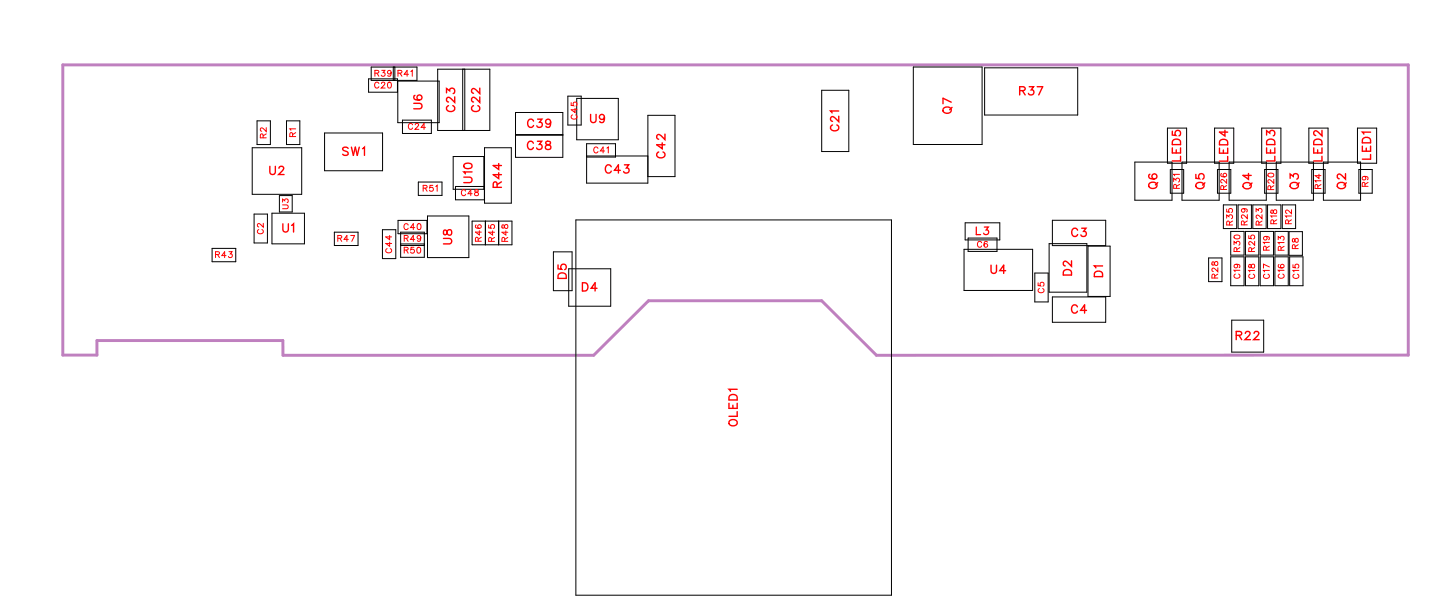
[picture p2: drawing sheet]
<svg xmlns="http://www.w3.org/2000/svg" width="125mm" height="52mm" viewBox="0 0 125 52" stroke-linecap="round" stroke-linejoin="round" font-family="sans-serif">
<defs><g id="words">
<g font-size="1.2" fill="#fff">
<text x="36.7" y="9.4" transform="rotate(-90 36.7 9.4)">U6</text>
<text x="39.5" y="9.7" transform="rotate(-90 39.5 9.7)">C23</text>
<text x="41.7" y="9.7" transform="rotate(-90 41.7 9.7)">C22</text>
<text x="45.4" y="11.3">C39</text>
<text x="50.9" y="10.9">U9</text>
<text x="72.6" y="11.3" transform="rotate(-90 72.6 11.3)">C21</text>
<text x="82.3" y="9.8" transform="rotate(-90 82.3 9.8)">Q7</text>
<text x="87.9" y="8.5">R37</text>
<text x="23.2" y="15.3">U2</text>
<text x="29.5" y="13.7">SW1</text>
<text x="41" y="15.8" transform="rotate(-90 41 15.8)">U10</text>
<text x="43.5" y="16.2" transform="rotate(-90 43.5 16.2)">R44</text>
<text x="45.4" y="13.2">C38</text>
<text x="52.1" y="15.2">C43</text>
<text x="57.6" y="13.7" transform="rotate(-90 57.6 13.7)">C42</text>
<text x="100" y="16.3" transform="rotate(-90 100 16.3)">Q6</text>
<text x="102.1" y="13.9" transform="rotate(-90 102.1 13.9)">LED5</text>
<text x="104.1" y="16.3" transform="rotate(-90 104.1 16.3)">Q5</text>
<text x="106.1" y="13.9" transform="rotate(-90 106.1 13.9)">LED4</text>
<text x="108.2" y="16.3" transform="rotate(-90 108.2 16.3)">Q4</text>
<text x="110.2" y="13.9" transform="rotate(-90 110.2 13.9)">LED3</text>
<text x="112.2" y="16.3" transform="rotate(-90 112.2 16.3)">Q3</text>
<text x="114.3" y="13.9" transform="rotate(-90 114.3 13.9)">LED2</text>
<text x="116.3" y="16.3" transform="rotate(-90 116.3 16.3)">Q2</text>
<text x="118.5" y="13.8" transform="rotate(-90 118.5 13.8)">LED1</text>
<text x="24.3" y="20.3">U1</text>
<text x="39.2" y="21.1" transform="rotate(-90 39.2 21.1)">U8</text>
<text x="85.4" y="23.9">U4</text>
<text x="92.3" y="20.7">C3</text>
<text x="92.7" y="23.8" transform="rotate(-90 92.7 23.8)">D2</text>
<text x="95.4" y="23.9" transform="rotate(-90 95.4 23.9)">D1</text>
<text x="49.1" y="24" transform="rotate(-90 49.1 24)">D5</text>
<text x="50.2" y="25.4">D4</text>
<text x="92.3" y="27.3">C4</text>
<text x="106.5" y="29.6">R22</text>
<text x="63.9" y="36.7" transform="rotate(-90 63.9 36.7)">OLED1</text>
</g>
<text font-size="1.1" fill="#fff" x="84.1" y="20.5">L3</text>
<g font-size=".9" fill="#fff">
<text x="23.2" y="11.9" transform="rotate(-90 23.2 11.9)">R2</text>
<text x="25.7" y="11.8" transform="rotate(-90 25.7 11.8)">R1</text>
<text x="32.3" y="7.8">C20</text>
<text x="32.3" y="6.8">R39 R41</text>
<text x="35.2" y="11.4">C24</text>
<text x="50" y="10.3" transform="rotate(-90 50 10.3)">C45</text>
<text x="36.4" y="16.7">R51</text>
<text x="39.7" y="17.1">C48</text>
<text x="51.1" y="13.4">C41</text>
<text x="101.9" y="16.3" transform="rotate(-90 101.9 16.3)">R31</text>
<text x="106" y="16.4" transform="rotate(-90 106 16.4)">R26</text>
<text x="110" y="16.4" transform="rotate(-90 110 16.4)">R20</text>
<text x="114.1" y="16.3" transform="rotate(-90 114.1 16.3)">R14</text>
<text x="118.2" y="16.1" transform="rotate(-90 118.2 16.1)">R9</text>
<text x="18.5" y="22.4">R43</text>
<text x="22.9" y="20.2" transform="rotate(-90 22.9 20.2)">C2</text>
<text x="29.1" y="21">R47</text>
<text x="34" y="21.8" transform="rotate(-90 34 21.8)">C44</text>
<text x="34.8" y="20">C40</text>
<text x="34.8" y="22">R50</text>
<text x="34.8" y="21">R49</text>
<text x="41.7" y="20.8" transform="rotate(-90 41.7 20.8)">R46</text>
<text x="42.8" y="20.8" transform="rotate(-90 42.8 20.8)">R45</text>
<text x="44" y="20.8" transform="rotate(-90 44 20.8)">R48</text>
<text x="84.2" y="21.5">C6</text>
<text x="105.2" y="24" transform="rotate(-90 105.2 24)">R28</text>
<text x="106.5" y="19.4" transform="rotate(-90 106.5 19.4)">R35</text>
<text x="107.1" y="21.7" transform="rotate(-90 107.1 21.7)">R30</text>
<text x="107.7" y="19.4" transform="rotate(-90 107.7 19.4)">R29</text>
<text x="108.4" y="21.7" transform="rotate(-90 108.4 21.7)">R25</text>
<text x="109" y="19.4" transform="rotate(-90 109 19.4)">R23</text>
<text x="109.7" y="21.6" transform="rotate(-90 109.7 21.6)">R19</text>
<text x="110.3" y="19.3" transform="rotate(-90 110.3 19.3)">R18</text>
<text x="110.9" y="21.6" transform="rotate(-90 110.9 21.6)">R13</text>
<text x="111.6" y="19.3" transform="rotate(-90 111.6 19.3)">R12</text>
<text x="112.1" y="21.5" transform="rotate(-90 112.1 21.5)">R8</text>
<text x="90.2" y="25.3" transform="rotate(-90 90.2 25.3)">C5</text>
<text x="107.1" y="24" transform="rotate(-90 107.1 24)">C19</text>
<text x="108.4" y="24" transform="rotate(-90 108.4 24)">C18</text>
<text x="109.7" y="24" transform="rotate(-90 109.7 24)">C17</text>
<text x="110.9" y="24" transform="rotate(-90 110.9 24)">C16</text>
<text x="112.2" y="24" transform="rotate(-90 112.2 24)">C15</text>
</g>
<text font-size=".8" fill="#fff" x="25.1" y="18" transform="rotate(-90 25.1 18)">U3</text>
</g></defs>
<path d="M5.4 5.6h116v25h-45.8l-4.8-4.7h-14.9l-4.7 4.7h-26.8v-1.3h-16v1.3h-3z" fill="none" stroke="#bf80bf" stroke-width=".25"/>
<g fill="none" stroke="#000" stroke-width=".09">
<path d="M21.7 12.7h4.3v4h-4.3zM21.9 18.4h1.2v2.5h-1.2zM22.2 10.4h1.1v2.1h-1.1zM23.4 18.4h2.8v2.6h-2.8zM24.1 16.8h1.1v1.5h-1.1zM24.7 10.4h1.2v2.1h-1.2zM28 11.5h5v3.2h-5zM31.8 6.8h2.5v1.1h-2.5zM32 5.8h3.9v1.1h-3.9zM33 19.8h1.1v2.5h-1.1zM33.9 5.8v1.1M34 5.8v1.1"/>
<path d="M34.3 7h3.6v3.6h-3.6zM34.3 19h2.5v1.1h-2.5zM34.7 10.3h2.5v1.2h-2.5zM36.1 15.7h2v1.1h-2zM36.9 18.6h3.5v3.6h-3.5zM37.7 6h4.5v5.2h-4.5zM39.1 13.5h2.6v2.8h-2.6zM39.9 6v5.2M40.1 6v5.2M40.7 19h3.4v2.1h-3.4zM41.8 16.1h-2.5v1.1h2.5M41.8 12.7h2.3v4.8h-2.3z"/>
<path d="M41.8 19v2.1M43 19v2.1M44.4 9.7h4.1v3.9h-4.1zM44.4 11.6h4.1M44.4 11.7h4.1M49 8.3h1.1v2.5h-1.1zM49.6 18.9h27.3v32.4h-27.3zM49.7 8.5h3.6v3.5h-3.6zM50.6 13.5h2.5v-1.1h-2.5v3.4h5.3v-5.9h2.3v5.3h-2.3M50.6 13.4h5.3M70.8 7.8h2.4v5.3h-2.4zM78.7 5.8h6v6.6h-6z"/>
<path d="M83.2 19.2h3v1.5h-3zM84.9 5.8h8v4.1h-8zM90.7 19h4.6v2.2h-4.6zM97.8 14h3.2v3.2h-3.2zM100.7 11h1.6v3.1h-1.6zM100.9 14.6h1.2v2h-1.2zM101.9 14h3.2v3.2h-3.2zM104.7 11h1.7v3.1h-1.7zM105 14.6h1.1v2h-1.1zM105.5 17.7h1.1v2h-1.1zM106 14h3.2v3.2h-3.2zM106.1 19.9h1.2v2.1h-1.2z"/>
<path d="M106.7 17.7h1.2v2h-1.2zM107.4 19.9h1.1v2.1h-1.1zM108 17.7h1.2v2h-1.2zM108.6 19.9h1.2v2.1h-1.2zM108.8 11h1.6v3.1h-1.6zM109 14.6h1.2v2h-1.2zM109.3 17.7h1.1v2h-1.1zM109.9 19.9h1.2v2.1h-1.2zM110 14h3.2v3.2h-3.2zM110.6 17.7h1.1v2h-1.1zM111.1 20h1.2v2h-1.2zM112.8 11h1.7v3.1h-1.7z"/>
<path d="M113.1 14.6h1.1v2h-1.1zM114.1 14h3.2v3.2h-3.2zM117 11h1.7v3.1h-1.7zM117.2 14.6h1.1v2h-1.1zM18.3 21.4h2v1.1h-2zM28.8 20h2.1v1.2h-2.1zM34.5 20h2.1v2.2h-2.1zM34.5 21h2.1M34.5 21.2h2.1M47.7 21.7h1.6v3.3h-1.6zM49 23.2h3.7v3.2h-3.7zM83.1 21.5h5.9v3.5h-5.9z"/>
<path d="M83.5 20.5h2.5v1.2h-2.5zM89.2 23.5h1.2v2.5h-1.2zM90.5 21h3.2v4.2h-3.2zM90.7 25.6h4.6v2.2h-4.6zM93.8 21.2h1.9v4.3h-1.9zM104.2 22.2h1.2v2.1h-1.2zM106.1 22.1h1.2v2.5h-1.2zM106.2 27.6h2.7v2.7h-2.7zM107.4 22.1h1.1v2.5h-1.1zM108.6 22.1h1.2v2.5h-1.2zM109.9 22.1h1.2v2.5h-1.2zM111.2 22.1h1.1v2.5h-1.1z"/>
</g>
<g fill="none" stroke="#f00" stroke-width=".09">
<path d="M22.3 19.8a.19 .19 0 0 0-.1 .2 .19 .19 0 0 0 .2 .1h.1a.19 .19 0 0 0 .2-.1 .19 .19 0 0 0-.1-.2M22.7 11.9v-.3l-.2-.1-.1 .4h.6M22.7 19.2v.4l-.4-.3-.1 .1 .1 .2M23 11v.3l-.4-.3-.2 .1 .2 .2M23 11.5l-.3 .2M24.4 17.7h.3l.1 .1v.2h-.4M24.4 17.4v-.2l.1 .1a.16 .16 0 0 1 .3-.1 .16 .16 0 0 1 0 .3M25.2 11.8v-.3l-.1-.1-.1 .4h.5M25.5 11.1h-.5l.1 .1M25.5 11.4l-.3 .2M32.3 6.3h.3l.1-.1-.4-.1v.5M32.5 6.3l.2 .3"/>
<path d="M32.7 7.2a.19 .19 0 0 0-.3-.1 .19 .19 0 0 0-.1 .2v.1a.19 .19 0 0 0 .2 .2 .19 .19 0 0 0 .2-.1M32.9 7.2l.2-.1 .1 .1-.3 .4h.3M32.9 6.1h.3l-.2 .2a.17 .17 0 0 1 .2 .2 .17 .17 0 0 1-.3 0M33.5 7.1a.23 .23 0 0 1 .2 .2 .23 .23 0 0 1-.2 .3l-.1-.2zM33.7 6.2a.16 .16 0 0 1-.2 .2 .16 .16 0 0 1-.1-.3 .16 .16 0 0 1 .3 0l-.1 .4h-.2M34.3 6.3h.3l.1-.1-.4-.1v.5M34.5 6.3l.2 .3M35.2 19.4a.19 .19 0 0 0-.2-.1 .19 .19 0 0 0-.2 .2v.1a.19 .19 0 0 0 .2 .2 .19 .19 0 0 0 .2-.1M35.2 6.4h-.3l.2-.3v.5M35.4 6.2l.1-.1v.5M35.6 10.8a.19 .19 0 0 0-.2-.2 .19 .19 0 0 0-.2 .2v.1a.19 .19 0 0 0 .2 .2 .19 .19 0 0 0 .2-.1M35.8 19.6h-.4l.2-.3v.5"/>
<path d="M35.8 10.8l.2-.2 .1 .2-.3 .3h.3M36 19.3a.23 .23 0 0 1 .3 .2 .23 .23 0 0 1-.3 .3v-.2zM36.5 16.2h.3v-.1l-.3-.1v.5M36.7 16.2l.1 .3M36.7 11h-.4l.3-.4v.5M37.3 16h-.2l-.1 .2a.18 .18 0 0 1 .3 0 .18 .18 0 0 1 0 .2 .18 .18 0 0 1-.3 0M37.6 16.1l.1-.1v.5M40.1 16.5a.19 .19 0 0 0-.2-.2 .19 .19 0 0 0-.1 .2v.2a.19 .19 0 0 0 .1 .2 .19 .19 0 0 0 .2-.2M40.7 16.7h-.4l.3-.4v.6M41 16.4v.1l.3 .2a.17 .17 0 0 1-.2 .2 .17 .17 0 0 1-.2-.2l.3-.2v-.1zM41.1 19.4h-.1a.22 .22 0 0 0 .2 .3 .22 .22 0 0 0 .2-.3 .16 .16 0 0 0-.2 .1 .16 .16 0 0 0 .1 .2M41.3 19.9v.3l-.3-.2h.5"/>
<path d="M42.1 19.4v.2l.2 .1a.18 .18 0 0 1 0-.3 .18 .18 0 0 1 .3 0 .18 .18 0 0 1-.1 .3M42.5 19.9v.3l-.4-.2h.5M43.3 19.4v.2l.1 .1 .2-.4a.17 .17 0 0 1 .2 .2 .17 .17 0 0 1-.2 .2l-.2-.3zM43.6 19.9v.3l-.3-.2h.5M49.2 8.8v.3h.3a.18 .18 0 0 1 0-.3 .18 .18 0 0 1 .2 .1 .18 .18 0 0 1 0 .2M49.4 9.9a.19 .19 0 0 0-.2 .2 .19 .19 0 0 0 .2 .2h.2a.19 .19 0 0 0 .2-.2 .19 .19 0 0 0-.2-.2M49.6 9.3v.4l-.4-.2h.6M51.6 12.8a.19 .19 0 0 0-.3-.1 .19 .19 0 0 0-.1 .2v.1a.19 .19 0 0 0 .1 .2 .19 .19 0 0 0 .3-.1M52.1 13h-.3l.2-.3v.5M52.3 12.8l.1-.1v.5M101.2 15.6v-.2l.2 .1a.17 .17 0 0 1 .3-.1 .17 .17 0 0 1-.1 .3M101.4 16.2v-.3h-.1l-.1 .3h.5"/>
<path d="M101.7 15h-.5l.1 .1M101.7 15.9l-.3 .2M105.3 14.9v.1a.22 .22 0 0 0 .2 .3 .22 .22 0 0 0 .2-.4 .16 .16 0 0 0-.2 .1 .16 .16 0 0 0 .1 .2M105.5 16.3v-.3h-.2l-.1 .3h.6M105.8 18.8v-.3l.2 .2a.17 .17 0 0 1 .2-.2 .17 .17 0 0 1 0 .3M105.8 18v.2l.2 .1a.18 .18 0 0 1 0-.3 .18 .18 0 0 1 .2 0 .18 .18 0 0 1 0 .3M105.8 15.4v.4l-.4-.3-.2 .1 .2 .2M105.8 16l-.3 .2M106 19.4v-.3l-.1-.1-.1 .4h.5M106.3 19l-.3 .2M107.2 18a.16 .16 0 0 1 .1 .2 .16 .16 0 0 1-.2 .1 .16 .16 0 0 1 0-.3h.4v.3M107.3 19.4l-.1-.3-.1-.1-.1 .4h.5"/>
<path d="M107.5 18.5v.3l-.3-.3-.2 .1 .1 .2M107.5 19l-.2 .2M108.3 18.2v-.2l.2 .1a.17 .17 0 0 1 .3-.1 .17 .17 0 0 1-.1 .3M108.5 19.4v-.3l-.1-.1-.1 .4h.5M108.8 18.5v.3l-.4-.3-.1 .1 .1 .2M108.8 19l-.3 .2M109.3 15a.25 .25 0 0 1 .3-.1 .25 .25 0 0 1 .2 .3 .25 .25 0 0 1-.3 .1 .25 .25 0 0 1-.2-.3zM109.6 16.3l-.1-.3h-.1l-.1 .3h.5M109.6 18.1v.3h.1l.2-.3a.17 .17 0 0 1 .2 .1 .17 .17 0 0 1-.2 .2l-.2-.3zM109.8 19.3v-.3l-.1-.1-.1 .4h.5M109.8 15.5v.3l-.3-.3-.2 .1 .1 .2M109.8 16l-.2 .2"/>
<path d="M110.1 18.6h-.5l.1 .1M110.1 18.9l-.3 .2M111.1 19.3v-.3l-.2-.1-.1 .4h.5M111.3 18.6h-.5l.1 .1M111.3 18.1v.3l-.3-.3-.2 .1 .2 .2M111.3 18.9l-.2 .2M113.6 16.2v-.3h-.1l-.1 .3h.5M113.7 15v.4l-.3-.3h.5M113.9 15.6h-.5l.1 .1M113.9 15.9l-.3 .2M117.6 15.2a.16 .16 0 0 1 .1 .2 .16 .16 0 0 1-.2 .1 .16 .16 0 0 1 0-.3l.4 .1v.2M117.7 16.1v-.3l-.2-.1-.1 .4h.5"/>
<path d="M117.9 15.7l-.2 .2M18.6 21.9h.3v-.1l-.3-.1v.5M18.8 21.9l.1 .3M19.5 22h-.4l.3-.3v.5M19.7 21.7h.3l-.1 .2a.17 .17 0 0 1 .1 .2 .17 .17 0 0 1-.3 0M29.1 20.5h.3l.1-.1-.4-.1v.5M29.3 20.5l.2 .3M30 20.6h-.3l.2-.3v.5M30.2 20.3h.4l-.3 .5M33.4 21.4a.19 .19 0 0 0-.1 .2 .19 .19 0 0 0 .1 .2h.2a.19 .19 0 0 0 .2-.2 .19 .19 0 0 0-.2-.2M33.6 20.9v.3l-.3-.2h.5M33.6 20.3v.3l-.3-.2h.5"/>
<path d="M34.9 20.5h.2l.1-.1-.3-.1v.5M34.9 21.5h.2l.1-.1-.3-.1v.5M35 20.5l.2 .3M35 21.5l.2 .3M35.7 21.3h-.3v.2a.18 .18 0 0 1 .3 0 .18 .18 0 0 1 0 .3 .18 .18 0 0 1-.3-.1M35.8 20.6h-.4l.2-.3v.5M36 21.3a.23 .23 0 0 1 .3 .3 .23 .23 0 0 1-.3 .2l-.1-.2zM36.3 20.5a.16 .16 0 0 1-.2 .1 .16 .16 0 0 1-.1-.3 .16 .16 0 0 1 .2 .1v.4l-.2-.1M41.2 20.8v-.3l-.1-.1-.1 .4h.5M41.5 20.4l-.3 .2M42.4 20.8l-.1-.3h-.1l-.1 .3h.5M42.6 20.5l-.2 .1"/>
<path d="M43.5 20.8v-.3h-.1l-.1 .3h.5M43.8 20.5l-.3 .1M84.6 20.9a.19 .19 0 0 0-.2-.1 .19 .19 0 0 0-.1 .2v.1a.19 .19 0 0 0 .1 .2 .19 .19 0 0 0 .2-.1M85.1 20.9v-.1a.22 .22 0 0 0-.3 .2 .22 .22 0 0 0 .3 .2 .16 .16 0 0 0-.1-.2 .16 .16 0 0 0-.2 .1M89.5 24.4v.2h.2a.18 .18 0 0 1 0-.2 .18 .18 0 0 1 .3 0 .18 .18 0 0 1-.1 .3M89.6 24.9a.19 .19 0 0 0-.1 .2 .19 .19 0 0 0 .2 .1h.1a.19 .19 0 0 0 .2-.1 .19 .19 0 0 0-.1-.2M104.5 22.6v.2h.1l.2-.3a.17 .17 0 0 1 .2 .2 .17 .17 0 0 1-.2 .2l-.1-.3zM104.7 24v-.3l-.1-.1-.1 .4h.5M105 23.1v.3l-.4-.3-.1 .1 .1 .2M105 23.6l-.3 .2M106.4 21.1v-.3l.2 .2a.18 .18 0 0 1 .3-.2 .17 .17 0 0 1-.1 .3M106.4 20.3a.25 .25 0 0 1 .3-.1 .25 .25 0 0 1 .2 .3 .25 .25 0 0 1-.3 .1 .25 .25 0 0 1-.2-.3z"/>
<path d="M106.5 23.6a.19 .19 0 0 0-.1 .2 .19 .19 0 0 0 .2 .2h.1a.19 .19 0 0 0 .2-.2 .19 .19 0 0 0-.1-.2M106.6 22.8a.16 .16 0 0 1 .1 .2 .16 .16 0 0 1-.2 0 .16 .16 0 0 1 0-.2h.4l-.1 .3M106.6 21.7v-.3l-.1-.1-.1 .4h.5M106.9 23.3h-.5l.1 .1M106.9 21.3l-.3 .2M107.7 20.3v.2l.2 .1a.18 .18 0 0 1 0-.3 .18 .18 0 0 1 .2 0 .18 .18 0 0 1 0 .3M107.7 22.8v.2l.1 .1 .2-.3a.17 .17 0 0 1 .2 .1 .17 .17 0 0 1-.2 .2l-.2-.3zM107.8 23.6a.19 .19 0 0 0-.1 .2 .19 .19 0 0 0 .2 .2h.1a.19 .19 0 0 0 .2-.2 .19 .19 0 0 0-.2-.2M107.9 21.7v-.3l-.1-.1-.1 .4h.5M108.2 23.3h-.5l.1 .1M108.2 20.8v.3l-.4-.3-.1 .1 .1 .2M108.2 21.3l-.3 .2"/>
<path d="M109.1 23.6a.19 .19 0 0 0-.2 .2 .19 .19 0 0 0 .2 .2h.1a.19 .19 0 0 0 .2-.2 .19 .19 0 0 0-.1-.2M109.1 20.4a.16 .16 0 0 1 .1 .2 .16 .16 0 0 1-.2 0 .16 .16 0 0 1 0-.2h.4v.3M109.2 21.5v-.2l-.2-.1-.1 .3h.5M109.4 23.3h-.5l.1 .1M109.4 20.9h-.5l.1 .1M109.4 23l-.5-.2v.3M109.4 21.2l-.2 .2M110.2 20.6v-.2l.2 .1a.17 .17 0 0 1 .3-.1 .17 .17 0 0 1-.1 .3M110.3 22.8h-.1a.22 .22 0 0 0 .2 .3 .22 .22 0 0 0 .2-.3 .16 .16 0 0 0-.2 .1 .16 .16 0 0 0 .1 .2M110.3 23.6a.19 .19 0 0 0-.1 .2 .19 .19 0 0 0 .2 .2h.1a.19 .19 0 0 0 .2-.2 .19 .19 0 0 0-.1-.2M110.4 21.6v-.3l-.1-.1-.1 .4h.5M110.7 23.3h-.5l.1 .1"/>
<path d="M110.7 20.9h-.5l.1 .1M110.7 21.2l-.3 .2M111.4 20.6v.2h.1l.3-.3a.17 .17 0 0 1 .1 .2 .17 .17 0 0 1-.1 .2l-.2-.3zM111.5 22.8v.2l.2 .1a.18 .18 0 0 1 0-.3 .18 .18 0 0 1 .3 0 .18 .18 0 0 1-.1 .3M111.6 23.6a.19 .19 0 0 0-.1 .2 .19 .19 0 0 0 .2 .2h.1a.19 .19 0 0 0 .2-.2 .19 .19 0 0 0-.1-.2M111.7 21.4l-.1-.3h-.1l-.1 .3h.5M111.9 21.1l-.2 .1M112 23.3h-.5l.1 .1"/>
</g>
<g fill="none" stroke="#f00" stroke-width=".12">
<path d="M23.3 14.3v.5l.2 .2 .2-.1v-.6M24.1 14.5l.1-.2h.1l.2 .2-.1 .2-.4 .3h.5M24.4 19.3v.5l.2 .2 .2-.1 .1-.6M25.1 19.4l.2-.1v.7M30 12.8l-.2-.1-.3 .1 .1 .1 .4 .2v.2l-.2 .1-.3-.1M30.3 12.7l.2 .7 .1-.7 .2 .7 .2-.7M31.3 12.8l.1-.1v.7M35.7 8.9h.5l.2 .2-.1 .2-.6 .1M35.8 8.2h-.1a.35 .35 0 0 0 .3 .5 .35 .35 0 0 0 .4-.3 .22 .22 0 0 0-.2-.2 .22 .22 0 0 0-.3 .2 .22 .22 0 0 0 .2 .2M38.3 19.9v.3h.1l.3-.4a.24 .24 0 0 1 .3 .2 .24 .24 0 0 1-.3 .3l-.1-.1-.1-.3zM38.5 8v-.4l.3 .2a.24 .24 0 0 1 .3-.1 .24 .24 0 0 1 0 .4M38.7 9.1a.26 .26 0 0 0-.2 .3 .26 .26 0 0 0 .3 .2h.1a.26 .26 0 0 0 .3-.2 .26 .26 0 0 0-.2-.3"/>
<path d="M39.2 8.3v.5l-.3-.3-.3-.1-.1 .1v.2l.2 .1M40 15.3h.5l.2 .2-.1 .2h-.6M40 14.2l.3-.1a.3 .3 0 0 1 .4 .2 .38 .38 0 0 1-.4 .2 .38 .38 0 0 1-.3-.2zM40.7 14.8h-.7l.1 .2M40.8 9.1a.26 .26 0 0 0-.1 .3 .26 .26 0 0 0 .2 .2h.2a.26 .26 0 0 0 .3-.2 .26 .26 0 0 0-.2-.3M41.4 8.3v.5l-.4-.3-.2-.1-.1 .1v.2l.1 .1M41.4 7.6v.5l-.4-.4-.2-.1-.1 .2v.1l.1 .1M42.9 16.1l-.1-.4h-.1l-.2 .1v.3h.7M43 14.9v.5l-.5-.4h.7M43 14.1v.5l-.5-.3h.7M43.2 15.7l-.3 .2M46 12.3a.26 .26 0 0 0-.3-.1 .26 .26 0 0 0-.2 .2v.2a.26 .26 0 0 0 .2 .3 .26 .26 0 0 0 .3-.2"/>
<path d="M46 10.4a.26 .26 0 0 0-.3-.1 .26 .26 0 0 0-.2 .2v.2a.26 .26 0 0 0 .2 .3 .26 .26 0 0 0 .3-.2M46.3 12.2h.4l-.2 .2a.24 .24 0 0 1 .2 .4 .24 .24 0 0 1-.4-.1M46.4 10.3h.3l-.2 .2a.24 .24 0 0 1 .2 .4 .24 .24 0 0 1-.4-.1M47.1 12.2v.2l.3 .1 .1 .1a.24 .24 0 0 1-.2 .3 .24 .24 0 0 1-.3-.3l.5-.3-.1-.1zM47.5 10.5a.22 .22 0 0 1-.3 .2 .22 .22 0 0 1-.1-.4 .22 .22 0 0 1 .3 .1l.1 .1a.34 .34 0 0 1-.3 .5l-.1-.1M50.9 9.9v.5l.2 .2 .3-.1v-.6M52.1 10.1a.22 .22 0 0 1-.3 .2 .22 .22 0 0 1-.1-.4 .22 .22 0 0 1 .4 .1v.1a.34 .34 0 0 1-.3 .5l-.1-.1M52.7 14.4a.26 .26 0 0 0-.3-.2 .26 .26 0 0 0-.2 .3v.1a.26 .26 0 0 0 .2 .3 .26 .26 0 0 0 .3-.2M53.5 14.7h-.5l.3-.5v.7M53.8 14.2h.4l-.2 .3a.24 .24 0 0 1 .2 .4 .24 .24 0 0 1-.4-.1M56.8 13.1a.26 .26 0 0 0-.2 .3 .26 .26 0 0 0 .3 .2h.2a.26 .26 0 0 0 .2-.2 .26 .26 0 0 0-.1-.3M57.1 12.3v.5l-.5-.3h.7"/>
<path d="M57.3 11.6v.4l-.3-.3-.2-.1-.2 .1v.2l.2 .1M71.8 10.8a.26 .26 0 0 0-.2 .3 .26 .26 0 0 0 .3 .2h.1a.26 .26 0 0 0 .3-.2 .26 .26 0 0 0-.2-.3M72.3 10v.5l-.3-.4-.3-.1-.1 .2v.1l.2 .1M72.3 9.6h-.7l.1 .1M81.4 9.3a.35 .35 0 0 1 .4-.1 .35 .35 0 0 1 .2 .4 .33 .33 0 0 1-.5 .2 .33 .33 0 0 1-.1-.5zM82 8.8l-.7-.3v.4M82.1 9.3l-.2 .2M87.9 7.8h.4l.1-.2-.2-.1h-.3v.7M88.1 7.8l.3 .4M88.7 7.5h.4l-.2 .2a.24 .24 0 0 1 .2 .4 .24 .24 0 0 1-.4-.1M89.4 7.5h.5l-.3 .7M92.9 19.8a.26 .26 0 0 0-.3-.1 .26 .26 0 0 0-.2 .2v.2a.26 .26 0 0 0 .2 .3 .26 .26 0 0 0 .3-.2"/>
<path d="M93.3 19.7h.3l-.2 .2a.24 .24 0 0 1 .2 .4 .24 .24 0 0 1-.4-.1M99.1 15.8a.35 .35 0 0 1 .5-.1 .35 .35 0 0 1 .1 .4 .33 .33 0 0 1-.4 .1 .33 .33 0 0 1-.2-.4zM99.1 15a.35 .35 0 0 0 .2 .5 .35 .35 0 0 0 .4-.3 .22 .22 0 0 0-.2-.2 .22 .22 0 0 0-.2 .2 .22 .22 0 0 0 .2 .2M99.8 15.7l-.2 .2M101.1 11.3v.3l.3 .1a.25 .25 0 0 1 0-.4 .25 .25 0 0 1 .3 0 .25 .25 0 0 1-.1 .4M101.1 12.7v.5h.7v-.5M101.1 12.1a.39 .39 0 0 1 .7 .1v.3h-.7zM101.4 12.9v.3M101.8 13.5v.4h-.7M103.1 15v.4h.3a.25 .25 0 0 1 0-.4 .25 .25 0 0 1 .4 .1 .25 .25 0 0 1-.1 .3M103.2 15.8a.35 .35 0 0 1 .4-.1 .35 .35 0 0 1 .2 .4 .33 .33 0 0 1-.5 .1 .33 .33 0 0 1-.1-.4zM103.9 15.7l-.2 .2"/>
<path d="M105.1 12.8v.4h.7v-.4M105.2 12.1a.39 .39 0 0 1 .6 .1v.3h-.7zM105.5 12.9v.3M105.6 11.2v.5l-.5-.3h.7M105.8 13.5v.4h-.7M107.3 15.8a.35 .35 0 0 1 .4-.1 .35 .35 0 0 1 .1 .4 .33 .33 0 0 1-.4 .2 .33 .33 0 0 1-.1-.5zM107.6 14.9v.5l-.4-.3h.7M107.9 15.8l-.2 .2M109.2 11.6v-.3l.3 .2a.24 .24 0 0 1 .4-.2 .24 .24 0 0 1-.1 .4M109.2 12.7v.5h.7v-.5M109.2 12.1a.39 .39 0 0 1 .7 .1v.3h-.7zM109.5 12.9v.3"/>
<path d="M109.9 13.5v.4h-.7M111.2 15.4v-.4l.3 .2a.24 .24 0 0 1 .4-.2 .24 .24 0 0 1-.1 .4M111.3 15.8a.35 .35 0 0 1 .4-.1 .35 .35 0 0 1 .2 .4 .33 .33 0 0 1-.5 .1 .33 .33 0 0 1-.1-.4zM112 15.7l-.2 .2M113.3 12.7v.5h.7v-.5M113.3 12.1a.39 .39 0 0 1 .7 .1v.3h-.7zM113.6 12.9v.3M114 11.2v.5l-.4-.3-.2-.1-.1 .1v.1l.1 .2M114 13.5v.4h-.7M115.4 15.8a.35 .35 0 0 1 .4-.1 .35 .35 0 0 1 .2 .4 .33 .33 0 0 1-.5 .1 .33 .33 0 0 1-.1-.4zM116 15v.4l-.3-.3-.3-.1-.1 .1v.2l.2 .1M116.1 15.7l-.2 .2"/>
<path d="M117.5 12.6v.4h.7v-.4M117.5 12a.39 .39 0 0 1 .7 .1v.2h-.7zM117.8 12.8v.2M118.2 11.4h-.7l.1 .2M118.2 13.3v.4h-.7M38.2 20.5h.5l.2 .2-.1 .3h-.6M48.1 22.8v.4h.3a.25 .25 0 0 1 0-.4 .25 .25 0 0 1 .4 .1 .25 .25 0 0 1-.1 .3M48.2 23.6l.2-.1 .3 .1 .1 .4h-.7zM50.2 24.4h.2a.38 .38 0 0 1 .3 .3 .38 .38 0 0 1-.3 .4h-.2zM51.5 24.8h-.5l.3-.4v.7M62.8 34.7v.5h.8v-.5M62.9 36.2a.35 .35 0 0 1 .5 0 .35 .35 0 0 1 .1 .4 .33 .33 0 0 1-.4 .1 .33 .33 0 0 1-.2-.5z"/>
<path d="M62.9 34.1l.2-.1 .4 .1 .1 .4h-.8zM63.2 34.9v.3M63.6 33.5h-.8l.2 .2M63.6 35.5v.4h-.8M85.4 22.8v.6l.2 .2 .3-.1v-.7M86.7 23.3h-.5l.3-.5v.8M91.8 23.3l.1-.1 .4 .1 .1 .4h-.7zM92.4 22.5v.4l-.4-.3-.2-.1-.1 .1v.2l.1 .1M92.9 26.4a.26 .26 0 0 0-.3-.1 .26 .26 0 0 0-.2 .2v.2a.26 .26 0 0 0 .2 .3 .26 .26 0 0 0 .3-.2M93.7 26.7h-.5l.3-.4v.7M94.5 23.4h.1h.4l.1 .4h-.8zM95.1 22.9h-.8l.2 .2"/>
<path d="M106.6 28.9h.4l.1-.2-.2-.1h-.3v.7M106.8 28.9l.3 .4M107.4 28.7l.1-.1h.1l.2 .1-.1 .2-.4 .4h.5M108.1 28.7l.2-.1h.1l.1 .1-.1 .2-.3 .4h.5"/>
</g>
<path d="M84.2 19.6v.6h.3M84.9 19.6h.3l-.2 .2a.22 .22 0 0 1 .2 .4 .22 .22 0 0 1-.4-.1" fill="none" stroke="#f00" stroke-width=".11"/>
<use href="#words"/>
</svg>
